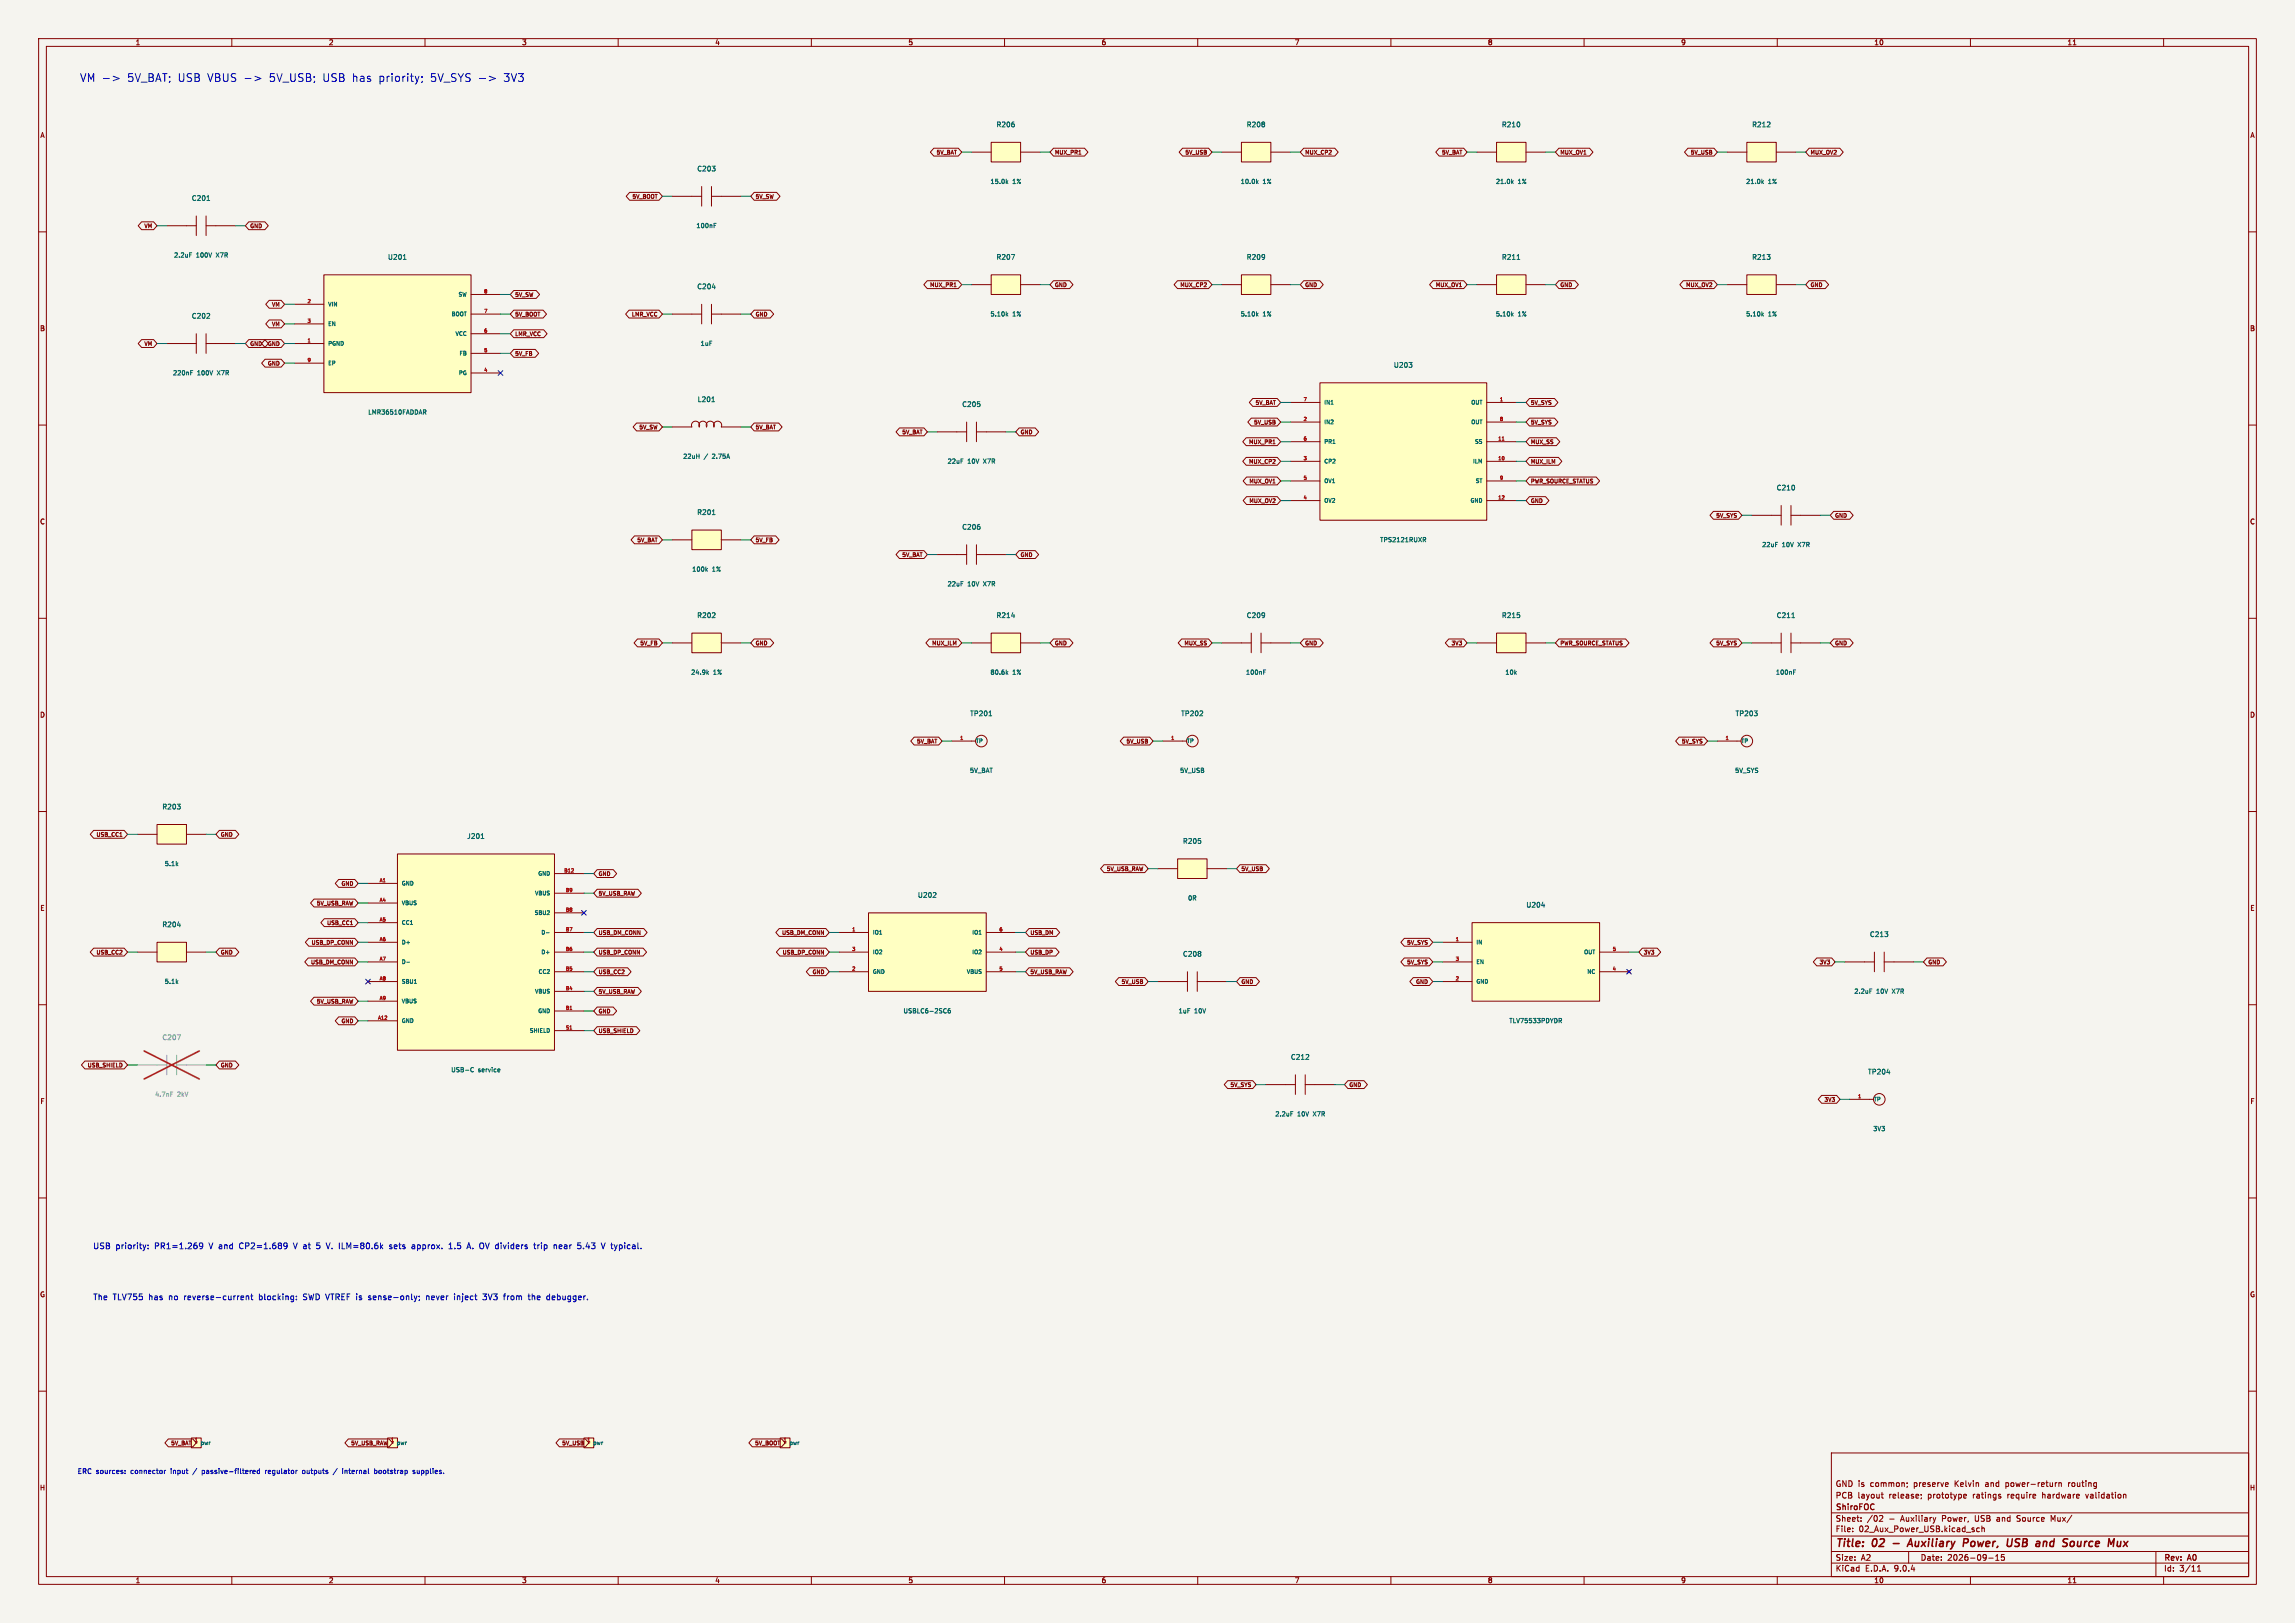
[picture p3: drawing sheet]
<svg xmlns="http://www.w3.org/2000/svg" width="594mm" height="420mm" viewBox="0 0 594 420" stroke-linecap="round" stroke-linejoin="round" font-family="sans-serif">
<defs><g id="words">
<g font-size="2.8" fill="#0000c2">
<text x="20.6" y="21.3">VM -&gt;</text>
<text x="32.9" y="21.3">5V_BAT; USB VBUS -&gt;</text>
<text x="69.7" y="21.3">5V_USB;</text>
<text x="83.6" y="21.3">USB has</text>
<text x="98.2" y="21.3">priority;</text>
<text x="111.7" y="21.3">5V_SYS -&gt;</text>
<text x="130.7" y="21.3">3V3</text>
</g>
<g font-size="2.8" fill="#840000">
<text x="475" y="400.9">Title:</text>
<text x="484.7" y="400.9">02</text>
<text x="495.6" y="400.9">Auxiliary</text>
<text x="510.6" y="400.9">Power,</text>
<text x="522.7" y="400.9">USB</text>
<text x="531" y="400.9">and</text>
<text x="538.8" y="400.9">Source</text>
</g>
<g font-size="2.1" fill="#0000c2">
<text x="24" y="323.3">USB</text>
<text x="29.9" y="323.3">priority:</text>
<text x="40.1" y="323.3">PR1=1.269</text>
<text x="54.3" y="323.3">V and</text>
<text x="62.4" y="323.3">CP2=1.689</text>
<text x="76.6" y="323.3">V at</text>
<text x="82.8" y="323.3">5</text>
<text x="85.5" y="323.3">V. ILM=80.6k</text>
<text x="102.1" y="323.3">sets</text>
<text x="108.1" y="323.3">approx.</text>
<text x="117.8" y="323.3">1.5</text>
<text x="122.7" y="323.3">A. OV dividers</text>
<text x="140.5" y="323.3">trip</text>
<text x="145.7" y="323.3">near</text>
<text x="152" y="323.3">5.43</text>
<text x="158.4" y="323.3">V typical.</text>
<text x="24" y="336.6">The</text>
<text x="29.2" y="336.6">TLV755</text>
<text x="38.5" y="336.6">has</text>
<text x="43.8" y="336.6">no</text>
<text x="47.9" y="336.6">reverse-current</text>
<text x="67.4" y="336.6">blocking:</text>
<text x="79.1" y="336.6">SWD VTREF is</text>
<text x="96.3" y="336.6">sense-only;</text>
<text x="111.5" y="336.6">never</text>
<text x="118.9" y="336.6">inject</text>
<text x="126.5" y="336.6">3V3</text>
<text x="132" y="336.6">from</text>
<text x="138.5" y="336.6">the</text>
<text x="143.4" y="336.6">debugger.</text>
</g>
<g font-size="2.1" fill="#840000">
<text x="475" y="388">PCB</text>
<text x="475" y="385">GND is</text>
<text x="480.8" y="388">layout</text>
<text x="484.1" y="385">common;</text>
<text x="489" y="388">release;</text>
<text x="495.5" y="385">preserve</text>
<text x="499.1" y="388">prototype</text>
<text x="506.2" y="385">Kelvin</text>
<text x="510.9" y="388">ratings</text>
<text x="514.3" y="385">and</text>
<text x="519.7" y="385">power-return</text>
<text x="520" y="388">require</text>
<text x="529.2" y="388">hardware</text>
<text x="536" y="385">routing</text>
<text x="540.6" y="388">validation</text>
<text x="475" y="394">Sheet:</text>
<text x="475" y="391.2">ShiroFOC</text>
<text x="483.2" y="394">/02</text>
<text x="489" y="394">-</text>
<text x="492.1" y="394">Auxiliary</text>
<text x="502.9" y="394">Power,</text>
<text x="511.6" y="394">USB</text>
<text x="517.4" y="394">and</text>
<text x="522.7" y="394">Source</text>
<text x="531.7" y="394">Mux/</text>
<text x="475" y="396.7">File:</text>
<text x="481.1" y="396.7">02_Aux_Power_USB.kicad_sch</text>
<text x="475" y="406.9">KiCad</text>
<text x="475" y="404.1">Size:</text>
<text x="481.7" y="404.1">A2</text>
<text x="482.7" y="406.9">E.D.A.</text>
<text x="490.3" y="406.9">9.0.4</text>
<text x="497" y="404.1">Date:</text>
<text x="504" y="404.1">2026-09-15</text>
<text x="560" y="404.3">Rev:</text>
<text x="560" y="406.9">Id:</text>
<text x="564.1" y="406.9">3/11</text>
<text x="566.4" y="404.3">A0</text>
</g>
<g font-size="1.8" fill="#840000">
<text x="35" y="11.9">1</text>
<text x="85" y="11.9">2</text>
<text x="135" y="11.9">3</text>
<text x="185" y="11.9">4</text>
<text x="235" y="11.9">5</text>
<text x="285" y="11.9">6</text>
<text x="335" y="11.9">7</text>
<text x="385" y="11.9">8</text>
<text x="435" y="11.9">9</text>
<text x="485" y="11.9">10</text>
<text x="535" y="11.9">11</text>
<text x="10.3" y="35.9">A</text>
<text x="582.3" y="35.9">A</text>
<text x="10.3" y="85.9">B</text>
<text x="582.3" y="85.9">B</text>
<text x="10.3" y="135.9">C</text>
<text x="582.3" y="135.9">C</text>
<text x="10.3" y="185.9">D</text>
<text x="582.3" y="185.9">D</text>
<text x="10.3" y="235.9">E</text>
<text x="582.3" y="235.9">E</text>
<text x="10.3" y="285.9">F</text>
<text x="582.3" y="285.9">F</text>
<text x="10.3" y="335.9">G</text>
<text x="582.3" y="335.9">G</text>
<text x="10.2" y="385.9">H</text>
<text x="582.2" y="385.9">H</text>
<text x="35" y="409.9">1</text>
<text x="85" y="409.9">2</text>
<text x="135" y="409.9">3</text>
<text x="185" y="409.9">4</text>
<text x="235" y="409.9">5</text>
<text x="285" y="409.9">6</text>
<text x="335" y="409.9">7</text>
<text x="385" y="409.9">8</text>
<text x="435" y="409.9">9</text>
<text x="485" y="409.9">10</text>
<text x="535" y="409.9">11</text>
</g>
<g font-size="1.8" fill="#006464">
<text x="257.8" y="33.1">R206</text>
<text x="322.6" y="33.1">R208</text>
<text x="388.6" y="33.1">R210</text>
<text x="453.4" y="33.1">R212</text>
<text x="180.3" y="44.6">C203</text>
<text x="49.5" y="52.2">C201</text>
<text x="100.3" y="67.4">U201</text>
<text x="257.8" y="67.4">R207</text>
<text x="322.6" y="67.4">R209</text>
<text x="388.6" y="67.4">R211</text>
<text x="453.4" y="67.4">R213</text>
<text x="180.3" y="75">C204</text>
<text x="49.5" y="82.7">C202</text>
<text x="360.6" y="95.4">U203</text>
<text x="180.5" y="104.2">L201</text>
<text x="248.9" y="105.5">C205</text>
<text x="459.7" y="127.1">C210</text>
<text x="180.3" y="133.5">R201</text>
<text x="248.9" y="137.3">C206</text>
<text x="180.3" y="160.1">R202</text>
<text x="257.8" y="160.1">R214</text>
<text x="322.6" y="160.1">C209</text>
<text x="388.6" y="160.1">R215</text>
<text x="459.7" y="160.1">C211</text>
<text x="251" y="185.5">TP201</text>
<text x="305.6" y="185.5">TP202</text>
<text x="449.1" y="185.5">TP203</text>
<text x="41.9" y="209.7">R203</text>
<text x="120.8" y="217.3">J201</text>
<text x="306.1" y="218.5">R205</text>
<text x="237.4" y="232.5">U202</text>
<text x="394.9" y="235.1">U204</text>
<text x="41.9" y="240.1">R204</text>
<text x="483.9" y="242.7">C213</text>
<text x="306.1" y="247.8">C208</text>
<text x="334" y="274.4">C212</text>
<text x="483.4" y="278.2">TP204</text>
</g>
<text font-size="1.8" fill="#939391" x="41.9" y="269.3">C207</text>
<g font-size="1.8" fill="#0000c2">
<text x="20" y="381.6">ERC sources:</text>
<text x="34" y="381.6">connector</text>
<text x="44.5" y="381.6">input</text>
<text x="50.4" y="381.6">/</text>
<text x="52.9" y="381.6">passive-filtered</text>
<text x="69.5" y="381.6">regulator</text>
<text x="79.4" y="381.6">outputs</text>
<text x="87.6" y="381.6">/</text>
<text x="90.1" y="381.6">internal</text>
<text x="98.6" y="381.6">bootstrap</text>
<text x="108.8" y="381.6">supplies.</text>
</g>
<g font-size="1.6" fill="#006464">
<text x="256.2" y="47.8">15.0k</text>
<text x="262.1" y="47.8">1%</text>
<text x="321" y="47.8">10.0k</text>
<text x="326.8" y="47.8">1%</text>
<text x="387" y="47.8">21.0k</text>
<text x="392.9" y="47.8">1%</text>
<text x="451.8" y="47.8">21.0k</text>
<text x="457.7" y="47.8">1%</text>
<text x="180.1" y="59.2">100nF</text>
<text x="44.9" y="66.8">2.2uF</text>
<text x="50.8" y="66.8">100V</text>
<text x="56.1" y="66.8">X7R</text>
<text x="256.2" y="82.1">5.10k</text>
<text x="262.1" y="82.1">1%</text>
<text x="321" y="82.1">5.10k</text>
<text x="326.8" y="82.1">1%</text>
<text x="387" y="82.1">5.10k</text>
<text x="392.9" y="82.1">1%</text>
<text x="451.8" y="82.1">5.10k</text>
<text x="457.7" y="82.1">1%</text>
<text x="181.2" y="89.7">1uF</text>
<text x="44.7" y="97.3">220nF</text>
<text x="51" y="97.3">100V</text>
<text x="56.4" y="97.3">X7R</text>
<text x="95.2" y="107.5">LMR36510FADDAR</text>
<text x="176.7" y="118.9">22uH</text>
<text x="182.2" y="118.9">/</text>
<text x="184.5" y="118.9">2.75A</text>
<text x="245.1" y="120.2">22uF</text>
<text x="250.4" y="120.2">10V</text>
<text x="254.7" y="120.2">X7R</text>
<text x="357.1" y="140.5">TPS2121RUXR</text>
<text x="456" y="141.8">22uF</text>
<text x="461.3" y="141.8">10V</text>
<text x="465.5" y="141.8">X7R</text>
<text x="179" y="148.1">100k</text>
<text x="184.3" y="148.1">1%</text>
<text x="245.1" y="151.9">22uF</text>
<text x="250.4" y="151.9">10V</text>
<text x="254.7" y="151.9">X7R</text>
<text x="178.8" y="174.8">24.9k</text>
<text x="184.6" y="174.8">1%</text>
<text x="256.2" y="174.8">80.6k</text>
<text x="262.1" y="174.8">1%</text>
<text x="322.4" y="174.8">100nF</text>
<text x="389.5" y="174.8">10k</text>
<text x="459.5" y="174.8">100nF</text>
<text x="250.9" y="200.2">5V_BAT</text>
<text x="305.3" y="200.2">5V_USB</text>
<text x="449" y="200.2">5V_SYS</text>
<text x="42.5" y="224.3">5.1k</text>
<text x="307.4" y="233.2">0R</text>
<text x="42.5" y="254.8">5.1k</text>
<text x="479.8" y="257.3">2.2uF</text>
<text x="485.7" y="257.3">10V</text>
<text x="489.9" y="257.3">X7R</text>
<text x="233.7" y="262.4">USBLC6-2SC6</text>
<text x="304.9" y="262.4">1uF</text>
<text x="309.1" y="262.4">10V</text>
<text x="390.5" y="265">TLV75533PDYDR</text>
<text x="116.7" y="277.7">USB-C</text>
<text x="123.7" y="277.7">service</text>
<text x="330" y="289.1">2.2uF</text>
<text x="335.8" y="289.1">10V</text>
<text x="340" y="289.1">X7R</text>
<text x="484.7" y="292.9">3V3</text>
</g>
<g font-size="1.6" fill="#939391">
<text x="40" y="284">4.7nF</text>
<text x="45.9" y="284">2kV</text>
</g>
<g font-size="1.4" fill="#840000">
<text x="242.2" y="40.2">5V_BAT</text>
<text x="272.9" y="40.2">MUX_PR1</text>
<text x="306.6" y="40.2">5V_USB</text>
<text x="337.7" y="40.2">MUX_CP2</text>
<text x="373.1" y="40.2">5V_BAT</text>
<text x="403.7" y="40.2">MUX_OV1</text>
<text x="437.4" y="40.2">5V_USB</text>
<text x="468.5" y="40.2">MUX_OV2</text>
<text x="163.5" y="51.6">5V_BOOT</text>
<text x="195.5" y="51.6">5V_SW</text>
<text x="37.2" y="59.2">VM</text>
<text x="64.6" y="59.2">GND</text>
<text x="133.2" y="77">5V_SW</text>
<text x="240.6" y="74.5">MUX_PR1</text>
<text x="272.9" y="74.5">GND</text>
<text x="305.3" y="74.5">MUX_CP2</text>
<text x="337.7" y="74.5">GND</text>
<text x="371.5" y="74.5">MUX_OV1</text>
<text x="403.7" y="74.5">GND</text>
<text x="436.2" y="74.5">MUX_OV2</text>
<text x="468.5" y="74.5">GND</text>
<text x="70.2" y="79.5">VM</text>
<text x="133.2" y="82.1">5V_BOOT</text>
<text x="163.4" y="82.1">LMR_VCC</text>
<text x="195.5" y="82.1">GND</text>
<text x="37.2" y="89.7">VM</text>
<text x="64.6" y="89.7">GND</text>
<text x="69.2" y="89.7">GND</text>
<text x="70.2" y="84.6">VM</text>
<text x="133.2" y="87.2">LMR_VCC</text>
<text x="69.2" y="94.8">GND</text>
<text x="133.2" y="92.2">5V_FB</text>
<text x="324.8" y="104.9">5V_BAT</text>
<text x="396.1" y="104.9">5V_SYS</text>
<text x="165.3" y="111.3">5V_SW</text>
<text x="195.5" y="111.3">5V_BAT</text>
<text x="233.4" y="112.6">5V_BAT</text>
<text x="264" y="112.6">GND</text>
<text x="324.4" y="110">5V_USB</text>
<text x="396.1" y="110">5V_SYS</text>
<text x="323.1" y="115.1">MUX_PR1</text>
<text x="396.1" y="115.1">MUX_SS</text>
<text x="323.1" y="120.2">MUX_CP2</text>
<text x="323.2" y="125.3">MUX_OV1</text>
<text x="396.1" y="125.3">PWR_SOURCE_STATUS</text>
<text x="396.1" y="120.2">MUX_ILM</text>
<text x="323.2" y="130.3">MUX_OV2</text>
<text x="396.1" y="130.3">GND</text>
<text x="444" y="134.2">5V_SYS</text>
<text x="474.9" y="134.2">GND</text>
<text x="164.8" y="140.5">5V_BAT</text>
<text x="195.5" y="140.5">5V_FB</text>
<text x="233.4" y="144.3">5V_BAT</text>
<text x="264" y="144.3">GND</text>
<text x="165.6" y="167.2">5V_FB</text>
<text x="195.5" y="167.2">GND</text>
<text x="241.1" y="167.2">MUX_ILM</text>
<text x="272.9" y="167.2">GND</text>
<text x="306.4" y="167.2">MUX_SS</text>
<text x="337.7" y="167.2">GND</text>
<text x="375.5" y="167.2">3V3</text>
<text x="403.7" y="167.2">PWR_SOURCE_STATUS</text>
<text x="444" y="167.2">5V_SYS</text>
<text x="474.9" y="167.2">GND</text>
<text x="237.2" y="192.6">5V_BAT</text>
<text x="291.4" y="192.6">5V_USB</text>
<text x="435.1" y="192.6">5V_SYS</text>
<text x="24.8" y="216.7">USB_CC1</text>
<text x="57" y="216.7">GND</text>
<text x="154.8" y="226.9">GND</text>
<text x="286.3" y="225.6">5V_USB_RAW</text>
<text x="321.2" y="225.6">5V_USB</text>
<text x="88.2" y="229.4">GND</text>
<text x="154.8" y="231.9">5V_USB_RAW</text>
<text x="81.8" y="234.5">5V_USB_RAW</text>
<text x="84.5" y="239.6">USB_CC1</text>
<text x="80.5" y="244.6">USB_DP_CONN</text>
<text x="154.8" y="242.1">USB_DM_CONN</text>
<text x="202.3" y="242.1">USB_DM_CONN</text>
<text x="266.6" y="242.1">USB_DM</text>
<text x="364" y="244.6">5V_SYS</text>
<text x="24.8" y="247.2">USB_CC2</text>
<text x="57" y="247.2">GND</text>
<text x="80.3" y="249.7">USB_DM_CONN</text>
<text x="154.8" y="247.2">USB_DP_CONN</text>
<text x="202.4" y="247.2">USB_DP_CONN</text>
<text x="266.6" y="247.2">USB_DP</text>
<text x="364" y="249.7">5V_SYS</text>
<text x="425.3" y="247.2">3V3</text>
<text x="470.8" y="249.7">3V3</text>
<text x="499" y="249.7">GND</text>
<text x="154.8" y="252.3">USB_CC2</text>
<text x="154.8" y="257.3">5V_USB_RAW</text>
<text x="210.1" y="252.3">GND</text>
<text x="266.6" y="252.3">5V_USB_RAW</text>
<text x="290.1" y="254.8">5V_USB</text>
<text x="321.2" y="254.8">GND</text>
<text x="366.3" y="254.8">GND</text>
<text x="81.8" y="259.9">5V_USB_RAW</text>
<text x="154.8" y="262.4">GND</text>
<text x="88.2" y="265">GND</text>
<text x="154.8" y="267.5">USB_SHIELD</text>
<text x="22.5" y="276.4">USB_SHIELD</text>
<text x="57" y="276.4">GND</text>
<text x="318.3" y="281.5">5V_SYS</text>
<text x="349.1" y="281.5">GND</text>
<text x="472" y="285.3">3V3</text>
<text x="44.1" y="374.2">5V_BAT</text>
<text x="90.7" y="374.2">5V_USB_RAW</text>
<text x="145.3" y="374.2">5V_USB</text>
<text x="195.3" y="374.2">5V_BOOT</text>
</g>
<g font-size="1.4" fill="#006464">
<text x="118.5" y="76.9">SW</text>
<text x="84.8" y="79.5">VIN</text>
<text x="116.7" y="82">BOOT</text>
<text x="84.8" y="84.6">EN</text>
<text x="84.8" y="89.6">PGND</text>
<text x="117.7" y="87.1">VCC</text>
<text x="84.8" y="94.7">EP</text>
<text x="118.8" y="92.2">FB</text>
<text x="118.6" y="97.3">PG</text>
<text x="342.6" y="104.9">IN1</text>
<text x="380.6" y="104.9">OUT</text>
<text x="342.6" y="110">IN2</text>
<text x="380.6" y="110">OUT</text>
<text x="342.6" y="115">PR1</text>
<text x="381.6" y="115">SS</text>
<text x="342.6" y="120.1">CP2</text>
<text x="342.6" y="125.2">OV1</text>
<text x="381.1" y="120.1">ILM</text>
<text x="381.8" y="125.2">ST</text>
<text x="342.6" y="130.3">OV2</text>
<text x="380.4" y="130.3">GND</text>
<text x="252.5" y="192.5">TP</text>
<text x="307.1" y="192.5">TP</text>
<text x="450.6" y="192.5">TP</text>
<text x="139.1" y="226.8">GND</text>
<text x="103.9" y="229.3">GND</text>
<text x="138.3" y="231.9">VBUS</text>
<text x="103.9" y="234.4">VBUS</text>
<text x="103.9" y="239.5">CC1</text>
<text x="138.2" y="237">SBU2</text>
<text x="103.9" y="244.6">D+</text>
<text x="140" y="242">D-</text>
<text x="225.8" y="242">IO1</text>
<text x="251.5" y="242">IO1</text>
<text x="382" y="244.6">IN</text>
<text x="103.9" y="249.7">D-</text>
<text x="140" y="247.1">D+</text>
<text x="225.8" y="247.1">IO2</text>
<text x="251.5" y="247.1">IO2</text>
<text x="382" y="249.7">EN</text>
<text x="409.8" y="247.1">OUT</text>
<text x="103.9" y="254.7">SBU1</text>
<text x="138.3" y="257.3">VBUS</text>
<text x="139.2" y="252.2">CC2</text>
<text x="225.8" y="252.2">GND</text>
<text x="250.1" y="252.2">VBUS</text>
<text x="382" y="254.7">GND</text>
<text x="410.7" y="252.2">NC</text>
<text x="103.9" y="259.8">VBUS</text>
<text x="139.1" y="262.4">GND</text>
<text x="103.9" y="264.9">GND</text>
<text x="137" y="267.4">SHIELD</text>
<text x="484.9" y="285.2">TP</text>
<text x="51.8" y="374.1">pwr</text>
<text x="102.6" y="374.1">pwr</text>
<text x="153.4" y="374.1">pwr</text>
<text x="204.2" y="374.1">pwr</text>
</g>
<g font-size="1.2" fill="#a90000">
<text x="125.2" y="75.9">8</text>
<text x="79.4" y="78.5">2</text>
<text x="79.4" y="83.6">3</text>
<text x="125.2" y="81">7</text>
<text x="79.4" y="88.6">1</text>
<text x="125.2" y="86.1">6</text>
<text x="79.4" y="93.7">9</text>
<text x="125.2" y="91.2">5</text>
<text x="125.2" y="96.3">4</text>
<text x="337.3" y="103.9">7</text>
<text x="388.1" y="103.9">1</text>
<text x="337.3" y="109">2</text>
<text x="388.1" y="109">8</text>
<text x="337.3" y="114">6</text>
<text x="337.3" y="119.1">3</text>
<text x="387.6" y="114">11</text>
<text x="387.6" y="119.1">10</text>
<text x="337.3" y="124.2">5</text>
<text x="388.1" y="124.2">9</text>
<text x="337.3" y="129.3">4</text>
<text x="387.6" y="129.3">12</text>
<text x="248.4" y="191.5">1</text>
<text x="303" y="191.5">1</text>
<text x="446.5" y="191.5">1</text>
<text x="145.9" y="225.8">B12</text>
<text x="98.1" y="228.3">A1</text>
<text x="98.1" y="233.4">A4</text>
<text x="146.3" y="230.9">B9</text>
<text x="98.1" y="238.5">A5</text>
<text x="146.3" y="236">B8</text>
<text x="98.1" y="243.6">A6</text>
<text x="146.3" y="241">B7</text>
<text x="220.4" y="241">1</text>
<text x="258.5" y="241">6</text>
<text x="376.6" y="243.6">1</text>
<text x="98.1" y="248.7">A7</text>
<text x="146.3" y="246.1">B6</text>
<text x="146.3" y="251.2">B5</text>
<text x="220.4" y="246.1">3</text>
<text x="220.4" y="251.2">2</text>
<text x="258.5" y="246.1">4</text>
<text x="258.5" y="251.2">5</text>
<text x="376.6" y="248.7">3</text>
<text x="417.3" y="246.1">5</text>
<text x="417.3" y="251.2">4</text>
<text x="98.1" y="253.7">A8</text>
<text x="146.3" y="256.3">B4</text>
<text x="376.6" y="253.7">2</text>
<text x="97.7" y="263.9">A12</text>
<text x="98.1" y="258.8">A9</text>
<text x="146.3" y="261.4">B1</text>
<text x="146.3" y="266.4">S1</text>
<text x="480.8" y="284.2">1</text>
<text x="50.2" y="373.1">1</text>
<text x="101" y="373.1">1</text>
<text x="151.8" y="373.1">1</text>
<text x="202.6" y="373.1">1</text>
</g>
</g></defs>
<path d="M0 0h594v420h-594z" fill="#f5f4ef" stroke="#f5f4ef" stroke-width=".26"/>
<g fill="none" stroke="#840000" stroke-width=".26">
<path d="M10 10h574v400h-574zM12 12h570v396h-570zM60 10v2M110 10v2M160 10v2M210 10v2M260 10v2M310 10v2M360 10v2M410 10v2M460 10v2M510 10v2"/>
<path d="M536.6 11.6h.7M560 10v2M10 60h2M181.6 78.7v5.1M184.1 78.7v5.1M582 60h2M174 81.3h7.6M184.1 81.3h7.7M10 110h2M582 110h2M10 160h2M582 160h2"/>
<path d="M10 210h2M582 210h2M10 260h2M582 260h2M10 310h2M582 310h2M10 360h2M474 376h108v32h-108zM582 360h2M474 397.5h108M474 391.5h108M479.5 396.2v.2"/>
<path d="M479.5 395.4v.2M481.7 393.5v.2M481.7 392.7v.2M486.7 392.2h.5l.1 .4-.9 1.1h.9M486.9 386.7h.6M487.1 386.2v1.3l.4 .2M493.6 383.7v.2M493.7 384.6l-.2 .3M497.2 386.7v.2M497.3 387.6l-.1 .3M501 392.7l-.3 1M508.5 386.7h.4l.1 .3-.8 .2"/>
<path d="M508.9 387.6l-.4 .1M512.3 395.4h-.4l-.3 .3 .1 .6h.6M513 395.5l.5-.1 .1 1M513 394.9v1.5M517.8 387.2v.4M522 393.6l.2 .1M522.2 392.2l-.2 .3 .2 .3M531.4 393.2l-.5-1v1.5M532.4 383.7l-.4 .1M532.9 383.8l.6-.1v1M532.9 383.7v1M535.4 383.7v1"/>
<path d="M535.5 383.7l-.1 .3M539.8 386.7l.4 1M549.8 386.7l.4 .2v.8M60 408v2M110 408v2M160 408v2M210 408v2M260 408v2M310 408v2M360 408v2M410 408v2M460 408v2"/>
<path d="M474 404.5h108M474 401.5h108M494 401.5v3M510 408v2M514.7 403.2h1.2M516.5 403.8h.9M516.5 402.7l.5-.4v1.5M518 402.3v.7l.7-.1 .1 .6-.3 .3-.5-.2M536.6 409.6h.7M558 401.5v6.5M560 408v2M568.7 406.6h.9"/>
<path d="M568.7 405.5l.5-.4v1.5"/>
</g>
<path d="M490 399.4h1.5M493.9 399.6h1M508.4 398.2h.7l.4 .4-.3 .5-1 .1M520.8 398.2l-.3 1.8M522.1 398.2l-.5 .6 .2 .3 .5 .1M529.5 398.9l.3 .2-.2 1.1M537.8 398.9l-.1 1v.2l.5 .1M549.7 398.9l.9 1.3M550.8 398.9l-1.3 1.3M493.6 400.2l1-2 .4 2M521.5 400.1l.7 .1" fill="none" stroke="#840000" stroke-width=".4"/>
<path d="M184.4 74.3h.7" fill="none" stroke="#006464" stroke-width=".26"/>
<path d="M49.5 372.1h2.6v2.6h-2.6z" fill="#ffffc2"/>
<path d="M299.7 254h7.6M307.3 251.5v5M309.9 254h7.6M309.9 251.5v5M335.3 278.1v5.1M337.8 278.1v5.1M327.7 280.7h7.6M337.8 280.7h7.6M49.5 372.1h2.6v2.6h-2.6z" fill="none" stroke="#840000" stroke-width=".26"/>
<path d="M334.1 287.7h.5" fill="none" stroke="#006464" stroke-width=".26"/>
<path d="M304.8 222.3h7.6v5h-7.6z" fill="#ffffc2"/>
<g fill="none" stroke="#840000" stroke-width=".26">
<path d="M299.7 224.8h5.1M304.8 222.3h7.6v5h-7.6zM312.4 224.8h5.1M477.5 248.9h7.6M485.1 246.4v5.1M487.7 248.9h7.6M487.7 246.4v5.1M478.8 284.5h6.1"/>
<circle cx="486.4" cy="284.5" r="1.5"/>
</g>
<path d="M484 255.9h.5M488.4 277.5h.8" fill="none" stroke="#006464" stroke-width=".26"/>
<path d="M387.3 163.8h7.7v5.1h-7.7z" fill="#ffffc2"/>
<g fill="none" stroke="#840000" stroke-width=".26">
<path d="M382.3 166.4h5M387.3 163.8h7.7v5.1h-7.7zM395 166.4h5M444.5 191.8h6.1"/>
<circle cx="452.1" cy="191.8" r="1.5"/>
</g>
<path d="M83.8 71.1h38.1v30.5h-38.1z" fill="#ffffc2"/>
<g fill="none" stroke="#840000" stroke-width=".26">
<path d="M76.2 78.7h7.6M83.8 71.1h38.1v30.5h-38.1zM121.9 76.2h7.6M76.2 83.8h7.6M76.2 88.9h7.6M76.2 94h7.6M121.9 81.3h7.6M121.9 86.4h7.6M121.9 91.4h7.6M121.9 96.5h7.6M453.4 133.4h7.6M461 130.8v5.1"/>
<path d="M463.5 130.8v5.1M463.5 133.4h7.7M453.4 166.4h7.6M461 163.8v5.1M463.5 166.4h7.7M463.5 163.8v5.1"/>
</g>
<path d="M104.4 67.1h.7M109.6 106.1h.4l.2 .2-.1 .3-.5 .1M109.9 106.7l.3 .5M459.6 140.3h.5M463.8 159.8h.7M464.2 173.9h.4M464.2 173.4h.6" fill="none" stroke="#006464" stroke-width=".26"/>
<path d="M452.1 71.1h7.6v5.1h-7.6z" fill="#ffffc2"/>
<path d="M447 73.7h5.1M452.1 71.1h7.6v5.1h-7.6zM459.7 73.7h5.1" fill="none" stroke="#840000" stroke-width=".26"/>
<path d="M456.1 81.4l.3 .4M456.4 81l-.4 .5" fill="none" stroke="#006464" stroke-width=".26"/>
<path d="M452.1 36.8h7.6v5.1h-7.6z" fill="#ffffc2"/>
<path d="M447 39.4h5.1M452.1 36.8h7.6v5.1h-7.6zM459.7 39.4h5.1" fill="none" stroke="#840000" stroke-width=".26"/>
<path d="M456.1 47.1l.3 .4M456.4 46.7l-.4 .5" fill="none" stroke="#006464" stroke-width=".26"/>
<path d="M321.3 71.1h7.6v5.1h-7.6z" fill="#ffffc2"/>
<path d="M43.2 58.4h7.6M50.8 55.9v5.1M53.3 58.4h7.7M53.3 55.9v5.1M316.2 73.7h5.1M321.3 71.1h7.6v5.1h-7.6zM328.9 73.7h5.1" fill="none" stroke="#840000" stroke-width=".26"/>
<path d="M53.6 51.9h.7M49.1 65.4h.5M325.3 81.4l.3 .4M325.6 81l-.4 .5" fill="none" stroke="#006464" stroke-width=".26"/>
<path d="M321.3 36.8h7.6v5.1h-7.6z" fill="#ffffc2"/>
<path d="M316.2 39.4h5.1M321.3 36.8h7.6v5.1h-7.6zM328.9 39.4h5.1" fill="none" stroke="#840000" stroke-width=".26"/>
<path d="M325.3 47.1l.3 .4M325.6 46.7l-.4 .5" fill="none" stroke="#006464" stroke-width=".26"/>
<path d="M387.3 36.8h7.7v5.1h-7.7z" fill="#ffffc2"/>
<path d="M382.3 39.4h5M387.3 36.8h7.7v5.1h-7.7zM395 39.4h5" fill="none" stroke="#840000" stroke-width=".26"/>
<path d="M391.4 47.1l.3 .4M391.7 46.7l-.5 .5" fill="none" stroke="#006464" stroke-width=".26"/>
<path d="M387.3 71.1h7.7v5.1h-7.7z" fill="#ffffc2"/>
<path d="M382.3 73.7h5M387.3 71.1h7.7v5.1h-7.7zM395 73.7h5" fill="none" stroke="#840000" stroke-width=".26"/>
<path d="M392.6 67.1h.8M391.4 81.4l.3 .4M391.7 81l-.5 .5" fill="none" stroke="#006464" stroke-width=".26"/>
<path d="M341.6 99.1h43.2v35.5h-43.2z" fill="#ffffc2"/>
<g fill="none" stroke="#840000" stroke-width=".26">
<path d="M43.2 88.9h7.6M50.8 86.4v5M53.3 88.9h7.7M53.3 86.4v5M341.6 99.1h43.2v35.5h-43.2zM334 104.1h7.6M334 109.2h7.6M334 114.3h7.6M334 119.4h7.6M384.8 104.1h7.6M384.8 109.2h7.6M384.8 114.3h7.6"/>
<path d="M384.8 119.4h7.6M334 124.5h7.6M334 129.5h7.6M384.8 124.5h7.6M384.8 129.5h7.6M246.4 191.8h6.1"/>
<circle cx="254" cy="191.8" r="1.5"/>
</g>
<path d="M49.3 96.4h.4M49.3 95.9h.6M364.7 93.8h.8l-.5 .5M365.4 94.4v.5M344.5 104.6h.6M368.4 139.1h.4l.2 .2-.1 .3-.5 .1M368.6 139.7l.4 .5M256 185.2h.7" fill="none" stroke="#006464" stroke-width=".26"/>
<path d="M388.8 113.9h.5" fill="none" stroke="#a90000" stroke-width=".26"/>
<path d="M256.5 163.8h7.7v5.1h-7.7z" fill="#ffffc2"/>
<g fill="none" stroke="#840000" stroke-width=".26">
<path d="M242.6 143.5h7.6M250.2 141v5.1M252.7 143.5h7.6M252.7 141v5.1M251.5 166.4h5M256.5 163.8h7.7v5.1h-7.7zM264.2 166.4h5M316.2 166.4h7.6M323.8 163.8v5.1M326.4 166.4h7.6M326.4 163.8v5.1M301 191.8h6.1"/>
<circle cx="308.6" cy="191.8" r="1.5"/>
</g>
<path d="M248.7 150.5h.6M261.8 159.4h.8M260.5 174.1l.4 .4M260.9 173.7l-.5 .5M327.1 173.9h.3M327.1 173.4h.5" fill="none" stroke="#006464" stroke-width=".26"/>
<path d="M100.3 372.1h2.6v2.6h-2.6z" fill="#ffffc2"/>
<path d="M100.3 372.1h2.6v2.6h-2.6z" fill="none" stroke="#840000" stroke-width=".26"/>
<path d="M381 238.8h33v20.3h-33z" fill="#ffffc2"/>
<path d="M381 238.8h33v20.3h-33zM373.4 243.8h7.6M373.4 248.9h7.6M373.4 254h7.6M414 246.4h7.6M414 251.5h7.6M421.3 251.1l.7 .7M422 251.1l-.7 .7" fill="none" stroke="#840000" stroke-width=".26"/>
<path d="M399 234.3h.8M403.5 263.5h.5l.2 .3-.1 .3h-.6M403.8 264.1l.4 .6" fill="none" stroke="#006464" stroke-width=".26"/>
<path d="M35.6 275.6h7.6M43.2 273.1v5M45.7 275.6h7.6M45.7 273.1v5" fill="none" stroke="#9c9b98" stroke-width=".26"/>
<path d="M45.9 267.8h.8l-.5 1.3M44.2 282.6h.5" fill="none" stroke="#939391" stroke-width=".26"/>
<path d="M37.3 272l14.3 7.2M51.6 272l-14.3 7.2" fill="none" stroke="#e12e31" stroke-width=".46"/>
<path d="M40.6 243.8h7.7v5.1h-7.7z" fill="#ffffc2"/>
<path d="M35.6 246.4h5M40.6 243.8h7.7v5.1h-7.7zM48.3 246.4h5" fill="none" stroke="#840000" stroke-width=".26"/>
<path d="M45.9 239.4h.8" fill="none" stroke="#006464" stroke-width=".26"/>
<path d="M40.6 213.4h7.7v5h-7.7z" fill="#ffffc2"/>
<path d="M35.6 215.9h5M40.6 213.4h7.7v5h-7.7zM48.3 215.9h5" fill="none" stroke="#840000" stroke-width=".26"/>
<path d="M102.9 221h40.6v50.8h-40.6z" fill="#ffffc2"/>
<g fill="none" stroke="#840000" stroke-width=".26">
<path d="M174 50.8h7.6M181.6 48.3v5M184.1 50.8h7.7M184.1 48.3v5M95.2 228.6h7.7M95.2 233.7h7.7M95.2 238.8h7.7M102.9 221h40.6v50.8h-40.6zM143.5 226.1h7.6M143.5 231.1h7.6M143.5 236.2h7.6M95.2 243.8h7.7"/>
<path d="M95.2 248.9h7.7M95.2 254h7.7M95.2 259.1h7.7M143.5 241.3h7.6M143.5 246.4h7.6M143.5 251.5h7.6M143.5 256.5h7.6M95.2 264.2h7.7M143.5 261.6h7.6M143.5 266.7h7.6"/>
</g>
<path d="M184.8 58.3h.4M184.8 57.8h.6M124.5 217h.7M105.2 249h.8M107.2 254.5h.6M141.4 241.4h.8M122 276.3h.5M122.5 277.3h-.5M129.2 276.6l.2 .3-.5 .1M129.3 277.3l-.1 .1" fill="none" stroke="#006464" stroke-width=".26"/>
<path d="M147.5 261.2h.5" fill="none" stroke="#a90000" stroke-width=".26"/>
<path d="M201.9 372.1h2.6v2.6h-2.6z" fill="#ffffc2"/>
<path d="M201.9 372.1h2.6v2.6h-2.6z" fill="none" stroke="#840000" stroke-width=".26"/>
<path d="M151.1 372.1h2.6v2.6h-2.6z" fill="#ffffc2"/>
<path d="M151.1 372.1h2.6v2.6h-2.6z" fill="none" stroke="#840000" stroke-width=".26"/>
<path d="M224.8 236.2h30.5v20.3h-30.5z" fill="#ffffc2"/>
<path d="M224.8 236.2h30.5v20.3h-30.5zM217.2 241.3h7.6M217.2 246.4h7.6M217.2 251.5h7.6M255.3 241.3h7.6M255.3 246.4h7.6M255.3 251.5h7.6" fill="none" stroke="#840000" stroke-width=".26"/>
<path d="M241.5 232.2h.8M242.2 231.1v.4M244.9 261.1h.1M244.9 262v.1M245.9 261l-.5 .3v.6l.2 .2 .4-.1-.1-.5-.3-.1-.2 .3" fill="none" stroke="#006464" stroke-width=".26"/>
<path d="M256.5 71.1h7.7v5.1h-7.7z" fill="#ffffc2"/>
<path d="M251.5 73.7h5M256.5 71.1h7.7v5.1h-7.7zM264.2 73.7h5" fill="none" stroke="#840000" stroke-width=".26"/>
<path d="M261.8 65.9h.8l-.5 1.2M260.5 81.4l.4 .4M260.9 81l-.5 .5" fill="none" stroke="#006464" stroke-width=".26"/>
<path d="M256.5 36.8h7.7v5.1h-7.7z" fill="#ffffc2"/>
<path d="M251.5 39.4h5M256.5 36.8h7.7v5.1h-7.7zM264.2 39.4h5" fill="none" stroke="#840000" stroke-width=".26"/>
<path d="M260.5 47.1l.4 .4M260.9 46.7l-.5 .5" fill="none" stroke="#006464" stroke-width=".26"/>
<path d="M179.1 137.2h7.6v5h-7.6z" fill="#ffffc2"/>
<path d="M242.6 111.8h7.6M250.2 109.2v5.1M252.7 111.8h7.6M252.7 109.2v5.1M174 139.7h5.1M179.1 137.2h7.6v5h-7.6zM186.7 139.7h5.1" fill="none" stroke="#840000" stroke-width=".26"/>
<path d="M248.7 118.8h.6M184.4 133.2h.7M182.8 147.4l.3 .4M183.1 147.1l-.4 .4" fill="none" stroke="#006464" stroke-width=".26"/>
<path d="M179.1 163.8h7.6v5.1h-7.6z" fill="#ffffc2"/>
<g fill="none" stroke="#840000" stroke-width=".26">
<path d="M241.7 38.4h6.3l.9 1-.9 1h-6.3l-.9-1zM272.7 38.4h8l.9 1-.9 1h-8l-.9-1zM306.1 38.4h6.7l.9 1-.9 1h-6.7l-.9-1zM337.4 38.4h8.1l.9 1-.9 1h-8.1l-.9-1zM372.5 38.4h6.3l.9 1-.9 1h-6.3l-.9-1zM403.5 38.4h7.9l.9 1-.9 1h-7.9l-.9-1zM436.9 38.4h6.7l.9 1-.9 1h-6.7l-.9-1zM468.2 38.4h8l.9 1-.9 1h-8l-.8-1zM36.7 57.4h3.1l.8 1-.8 1h-3.1l-.9-1zM64.4 57.4h4.2l.8 1-.8 1h-4.2l-.9-1zM163 49.8h7.6l.8 1-.8 1h-7.6l-.9-1zM195.2 49.8h5.8l.9 1-.9 1h-5.8l-.9-1z"/>
<path d="M69.7 77.7h3.1l.9 1-.9 1.1h-3.1l-.9-1.1zM133 75.2h5.8l.9 1-.9 1h-5.8l-.9-1zM240 72.6h8l.9 1.1-.9 1h-8l-.9-1zM246.9 74.2h.6M272.7 72.6h4.1l.9 1.1-.9 1h-4.1l-.9-1zM304.8 72.6h8l.9 1.1-.9 1h-8l-.9-1zM337.4 72.6h4.2l.9 1.1-.9 1h-4.2l-.9-1zM370.9 72.6h7.9l.9 1.1-.9 1h-7.9l-.9-1zM403.5 72.6h4.1l.9 1.1-.9 1h-4.1l-.9-1zM435.7 72.6h7.9l.9 1.1-.9 1h-7.9l-.9-1zM468.2 72.6h4.2l.9 1.1-.9 1h-4.2l-.8-1zM36.7 87.9h3.1l.8 1-.8 1h-3.1l-.9-1z"/>
<path d="M64.4 87.9h4.2l.8 1-.8 1h-4.2l-.9-1zM68.6 87.9h4.2l.9 1-.9 1h-4.2l-.9-1zM68.6 93h4.2l.9 1-.9 1h-4.2l-.9-1zM69.7 82.8h3.1l.9 1-.9 1h-3.1l-.9-1zM133 80.3h7.6l.9 1-.9 1h-7.6l-.9-1zM133 90.4h5.5l.9 1-.9 1.1h-5.5l-.9-1.1zM133 85.3h7.7l.9 1.1-.9 1h-7.7l-.9-1zM162.8 80.3h7.8l.8 1-.8 1h-7.8l-.9-1zM195.2 80.3h4.2l.9 1-.9 1h-4.2l-.9-1zM164.8 109.5h5.8l.8 1-.8 1h-5.8l-.9-1zM174 110.5h5.1a1.05 1.05 0 0 1 .9-1.5 1.05 1.05 0 0 1 1 1.5 1.05 1.05 0 0 1 .9-1.5 1.05 1.05 0 0 1 1 1.5 1.05 1.05 0 0 1 .9-1.5 1.05 1.05 0 0 1 1 1.5 1.05 1.05 0 0 1 .9-1.5 1.05 1.05 0 0 1 1 1.5h5.1M195.2 109.5h6.3l.9 1-.9 1h-6.3l-.9-1z"/>
<path d="M232.8 110.7h6.3l.9 1.1-.9 1h-6.3l-.9-1zM263.8 110.7h4.1l.9 1.1-.9 1h-4.1l-.9-1zM322.5 113.3h8.1l.9 1-.9 1h-8.1l-.8-1zM322.5 118.4h8.1l.9 1-.9 1h-8.1l-.8-1zM323.9 108.2h6.7l.9 1-.9 1h-6.7l-.9-1zM324.2 103.1h6.4l.9 1-.9 1.1h-6.4l-.8-1.1zM329.5 114.8h.5M395.9 118.4h7.5l.8 1-.8 1h-7.5l-.9-1zM395.9 113.3h6.9l.9 1-.9 1h-6.9l-.9-1zM395.9 108.2h6.4l.9 1-.9 1h-6.4l-.9-1zM395.9 103.1h6.4l.9 1-.9 1.1h-6.4l-.9-1.1zM164.2 138.7h6.4l.8 1-.8 1h-6.4l-.9-1z"/>
<path d="M195.2 138.7h5.6l.9 1-.9 1h-5.6l-.9-1zM322.6 128.5h8l.9 1-.9 1.1h-8l-.8-1.1zM322.6 123.4h8l.9 1.1-.9 1h-8l-.8-1zM395.9 128.5h4.1l.9 1-.9 1.1h-4.1l-.9-1.1zM395.9 123.4h17.2l.9 1.1-.9 1h-17.2l-.9-1zM443.5 132.3h6.5l.8 1.1-.8 1h-6.5l-.9-1zM474.6 132.3h4.2l.9 1.1-.9 1h-4.2l-.9-1zM232.8 142.5h6.3l.9 1-.9 1h-6.3l-.9-1zM263.8 142.5h4.1l.9 1-.9 1h-4.1l-.9-1zM165 165.4h5.6l.8 1-.8 1h-5.6l-.9-1zM174 166.4h5.1M179.1 163.8h7.6v5.1h-7.6z"/>
<path d="M186.7 166.4h5.1M195.2 165.4h4.2l.9 1-.9 1h-4.2l-.9-1zM240.5 165.4h7.5l.9 1-.9 1h-7.5l-.9-1zM272.7 165.4h4.1l.9 1-.9 1h-4.1l-.9-1zM305.8 165.4h7l.9 1-.9 1h-7l-.9-1zM337.4 165.4h4.2l.9 1-.9 1h-4.2l-.9-1zM375 165.4h3.8l.9 1-.9 1h-3.8l-.9-1zM403.5 165.4h17.3l.8 1-.8 1h-17.3l-.9-1zM443.5 165.4h6.5l.8 1-.8 1h-6.5l-.9-1zM474.6 165.4h4.2l.9 1-.9 1h-4.2l-.9-1zM236.6 190.8h6.4l.8 1-.8 1h-6.4l-.9-1zM290.8 190.8h6.8l.8 1-.8 1h-6.8l-.9-1z"/>
<path d="M434.6 190.8h6.5l.9 1-.9 1h-6.5l-.9-1zM24.2 214.9h7.9l.9 1-.9 1h-7.9l-.8-1zM31 216.4h.6M56.8 214.9h4.1l.9 1-.9 1h-4.1l-.9-1zM81.3 232.7h10.5l.9 1-.9 1h-10.5l-.9-1zM83.9 237.7h7.9l.9 1.1-.9 1h-7.9l-.9-1zM87.7 227.6h4.1l.9 1-.9 1h-4.1l-.9-1zM90.7 239.3h.6M154.6 225h4.1l.9 1.1-.9 1h-4.1l-.9-1zM154.6 230.1h10.5l.9 1-.9 1.1h-10.5l-.9-1.1zM285.7 223.8h10.6l.9 1-.9 1h-10.6l-.8-1zM320.9 223.8h6.8l.8 1-.8 1h-6.8l-.9-1z"/>
<path d="M24.2 245.4h7.9l.9 1-.9 1h-7.9l-.8-1zM56.8 245.4h4.1l.9 1-.9 1h-4.1l-.9-1zM79.8 247.9h12l.9 1-.9 1h-12l-.9-1zM79.9 242.8h11.9l.9 1-.9 1.1h-11.9l-.9-1.1zM81.3 258.1h10.5l.9 1-.9 1h-10.5l-.9-1zM154.6 240.3h12l.9 1-.9 1h-12l-.9-1zM154.6 245.4h11.9l.9 1-.9 1h-11.9l-.9-1zM154.6 250.4h7.8l.9 1.1-.9 1h-7.8l-.9-1zM154.6 255.5h10.5l.9 1-.9 1.1h-10.5l-.9-1.1zM201.7 240.3h12l.9 1-.9 1h-12l-.9-1zM201.8 245.4h11.9l.9 1-.9 1h-11.9l-.9-1zM209.6 250.4h4.1l.9 1.1-.9 1h-4.1l-.9-1z"/>
<path d="M266.3 250.4h10.6l.9 1.1-.9 1h-10.6l-.9-1zM266.3 245.4h6.9l.9 1-.9 1h-6.9l-.9-1zM266.3 240.3h7.1l.9 1-.9 1h-7.1l-.9-1zM289.6 253h6.7l.9 1-.9 1h-6.7l-.9-1zM320.9 253h4.2l.9 1-.9 1h-4.2l-.9-1zM363.5 247.9h6.5l.8 1-.8 1h-6.5l-.9-1zM363.5 242.8h6.5l.8 1-.8 1.1h-6.5l-.9-1.1zM365.8 253h4.2l.8 1-.8 1h-4.2l-.9-1zM425.1 245.4h3.8l.9 1-.9 1h-3.8l-.9-1zM470.2 247.9h3.9l.9 1-.9 1h-3.9l-.9-1zM498.7 247.9h4.2l.9 1-.9 1h-4.2l-.9-1zM22 274.6h10.1l.9 1-.9 1h-10.1l-.9-1z"/>
<path d="M56.8 274.6h4.1l.9 1-.9 1h-4.1l-.9-1zM87.7 263.1h4.1l.9 1.1-.9 1h-4.1l-.9-1zM154.6 260.6h4.1l.9 1-.9 1h-4.1l-.9-1zM154.6 265.7h10.1l.9 1-.9 1h-10.1l-.9-1zM317.7 279.7h6.5l.9 1-.9 1h-6.5l-.8-1zM348.9 279.7h4.1l.9 1-.9 1h-4.1l-.9-1zM471.5 283.5h3.9l.8 1-.8 1h-3.9l-.9-1zM43.6 372.4h6.3l.9 1-.9 1h-6.3l-.9-1zM90.2 372.4h10.5l.9 1-.9 1h-10.5l-.9-1zM144.8 372.4h6.7l.9 1-.9 1h-6.7l-.9-1zM194.7 372.4h7.6l.9 1-.9 1h-7.6l-.9-1z"/>
</g>
<path d="M180.3 118h.6M180.9 117.5v1.1M184.2 104h.8M183.1 174.1l.3 .4M183.4 173.7l-.4 .5" fill="none" stroke="#006464" stroke-width=".26"/>
<g fill="none" stroke="#009600" stroke-width=".26">
<path d="M248.9 39.4h2.6M269.2 39.4h2.6M313.7 39.4h2.5M334 39.4h2.5M379.7 39.4h2.6M400 39.4h2.6M444.5 39.4h2.5M464.8 39.4h2.6M40.6 58.4h2.6M61 58.4h2.5M171.4 50.8h2.6M191.8 50.8h2.5"/>
<path d="M73.7 78.7h2.5M129.5 76.2h2.6M248.9 73.7h2.6M269.2 73.7h2.6M313.7 73.7h2.5M334 73.7h2.5M379.7 73.7h2.6M400 73.7h2.6M444.5 73.7h2.5M464.8 73.7h2.6M40.6 88.9h2.6M61 88.9h2.5"/>
<path d="M73.7 88.9h2.5M73.7 83.8h2.5M73.7 94h2.5M129.5 91.4h2.6M129.5 81.3h2.6M129.5 86.4h2.6M171.4 81.3h2.6M191.8 81.3h2.5M171.4 110.5h2.6M191.8 110.5h2.5M240 111.8h2.6M260.3 111.8h2.6"/>
<path d="M331.5 119.4h2.5M331.5 104.1h2.5M331.5 109.2h2.5M331.5 114.3h2.5M392.4 119.4h2.6M392.4 104.1h2.6M392.4 109.2h2.6M392.4 114.3h2.6M171.4 139.7h2.6M191.8 139.7h2.5M331.5 129.5h2.5M331.5 124.5h2.5"/>
<path d="M392.4 129.5h2.6M392.4 124.5h2.6M450.8 133.4h2.6M471.2 133.4h2.5M240 143.5h2.6M260.3 143.5h2.6M171.4 166.4h2.6M191.8 166.4h2.5M248.9 166.4h2.6M269.2 166.4h2.6M313.7 166.4h2.5M334 166.4h2.5"/>
<path d="M379.7 166.4h2.6M400 166.4h2.6M450.8 166.4h2.6M471.2 166.4h2.5M243.8 191.8h2.6M298.4 191.8h2.6M442 191.8h2.5M33 215.9h2.6M53.3 215.9h2.6M92.7 238.8h2.5M92.7 233.7h2.5M92.7 228.6h2.5"/>
<path d="M151.1 231.1h2.6M151.1 226.1h2.6M297.2 224.8h2.5M317.5 224.8h2.5M33 246.4h2.6M53.3 246.4h2.6M92.7 259.1h2.5M92.7 248.9h2.5M92.7 243.8h2.5M151.1 246.4h2.6M151.1 251.5h2.6M151.1 241.3h2.6"/>
<path d="M151.1 256.5h2.6M214.6 246.4h2.6M214.6 251.5h2.6M214.6 241.3h2.6M262.9 246.4h2.5M262.9 251.5h2.5M262.9 241.3h2.5M297.2 254h2.5M317.5 254h2.5M370.8 248.9h2.6M370.8 243.8h2.6M370.8 254h2.6"/>
<path d="M421.6 246.4h2.6M475 248.9h2.5M495.3 248.9h2.5M33 275.6h2.6M53.3 275.6h2.6M92.7 264.2h2.5M151.1 266.7h2.6M151.1 261.6h2.6M325.1 280.7h2.6M345.4 280.7h2.6M476.2 284.5h2.6"/>
</g>
<path d="M128.9 95.9l1.2 1.2M130.1 95.9l-1.2 1.2M150.5 235.6l1.2 1.2M151.7 235.6l-1.2 1.2M94.6 253.4l1.3 1.2M95.9 253.4l-1.3 1.2M421 250.9l1.2 1.2M422.2 250.9l-1.2 1.2" fill="none" stroke="#000084" stroke-width=".26"/>
<g fill="none" stroke="#0000c2" stroke-width=".26">
<path d="M29.3 19.7l1.5 .6-1.5 .6M66 19.7l1.5 .6-1.5 .6M108.4 19.7l-.4 1.4M109.2 19.8v.2M126.6 19.7l1.6 .6-1.6 .6M109.3 21l-.2 .4M37.7 322.1l-.3 1.1M38.3 323v.2M38.3 322.2v.2M52.5 322.3l-.3 .3-.4-.1-.1-.7 .5-.2 .3 .3-.1 .9-.2 .3-.4 .1M62.9 335.3l.2 .4-.8 .2M63 336.3l-.1 .1"/>
<path d="M63.7 335.3v1.1M63.7 335.5l.6-.1 .1 1M64.9 335.3h.6M65.1 334.8v1.3l.4 .3M73.6 321.7l.4-.1 .3 .3-.1 .9-.2 .3-.4 .1M74.3 322.3l-.3 .3-.4-.1M76.7 336.2v.2M76.7 335.4v.2M81.9 323l.3 .2M82.7 321.6h-.7l-.1 .8 .3-.2M84.4 321.6l.5 1.6M95.4 336.3l.4 .1"/>
<path d="M95.8 335.3l-.4 .3v.2l.4 .1M101.4 322.2l-.4-.1-.2 .3 .7 .5M101.5 322.9l-.3 .3-.4-.1M106.6 322.9l.2 .3 .5-.1M106.7 322.2h.6v1M107.3 322.5l-.7 .3M107.9 335.3l-.3 1.1M108.5 335.4v.2M108.6 336.3l-.2 .3M110.4 335.3v1.1M111 335.4l-.6 .1M116.2 323.2h.9"/>
<path d="M116.2 322.1l.4-.5v1.6M117.6 334.8v.2M117.6 335.3v1.1M121 322.7h.7M121.3 321.6l.6 1.6M125 336.2l.2 .2 .6-.2M125 334.8h.9l-.5 .6 .4 .2M136.7 335.3h.5M136.9 334.8v1.3l.3 .3M137.7 334.8v1.6M138 335.3l-.3 .2M138.1 322.1h.6"/>
<path d="M138.3 321.6v1.3l.4 .3M139.2 322.1v1.1M139.6 322.1l-.4 .3M142.1 335.3l.1 .1M142.2 334.8v1.6M142.2 336.3l-.1 .1M145.2 322.1l-.5 .3 .1 .7 .4 .1M145.4 322.5l-.7 .1M151 323v.2M87.3 380l-1.1 1.6M32.4 380.5v.2M32.4 381.2v.1"/>
<path d="M42.5 380.5v.8M42.9 380.5l-.4 .2M52.3 380.5v1.3M52.3 381.3h.2M52.5 380.5h-.2M65.5 380.9l.6-.1-.1-.3h-.4l-.1 .2v.6h.5M67.2 380.5h-.4l-.3 .2 .2 .6h.5M67.2 380.1v1.2M68.7 380.5v.8M69.1 380.5l-.4 .2M78.8 380.5h-.3l-.2 .2v.5l.5 .1M89.3 380.5v.8"/>
<path d="M89.6 380.5l-.3 .1M97 380.5h.3l.3 .2-.2 .6h-.4M97 380.1v1.2M98.1 380.6v.6M107.4 380.5h-.3l-.2 .2 .5 .3v.3h-.5M108 380.5v.6l.3 .2"/>
</g>
<use href="#words"/>
</svg>
